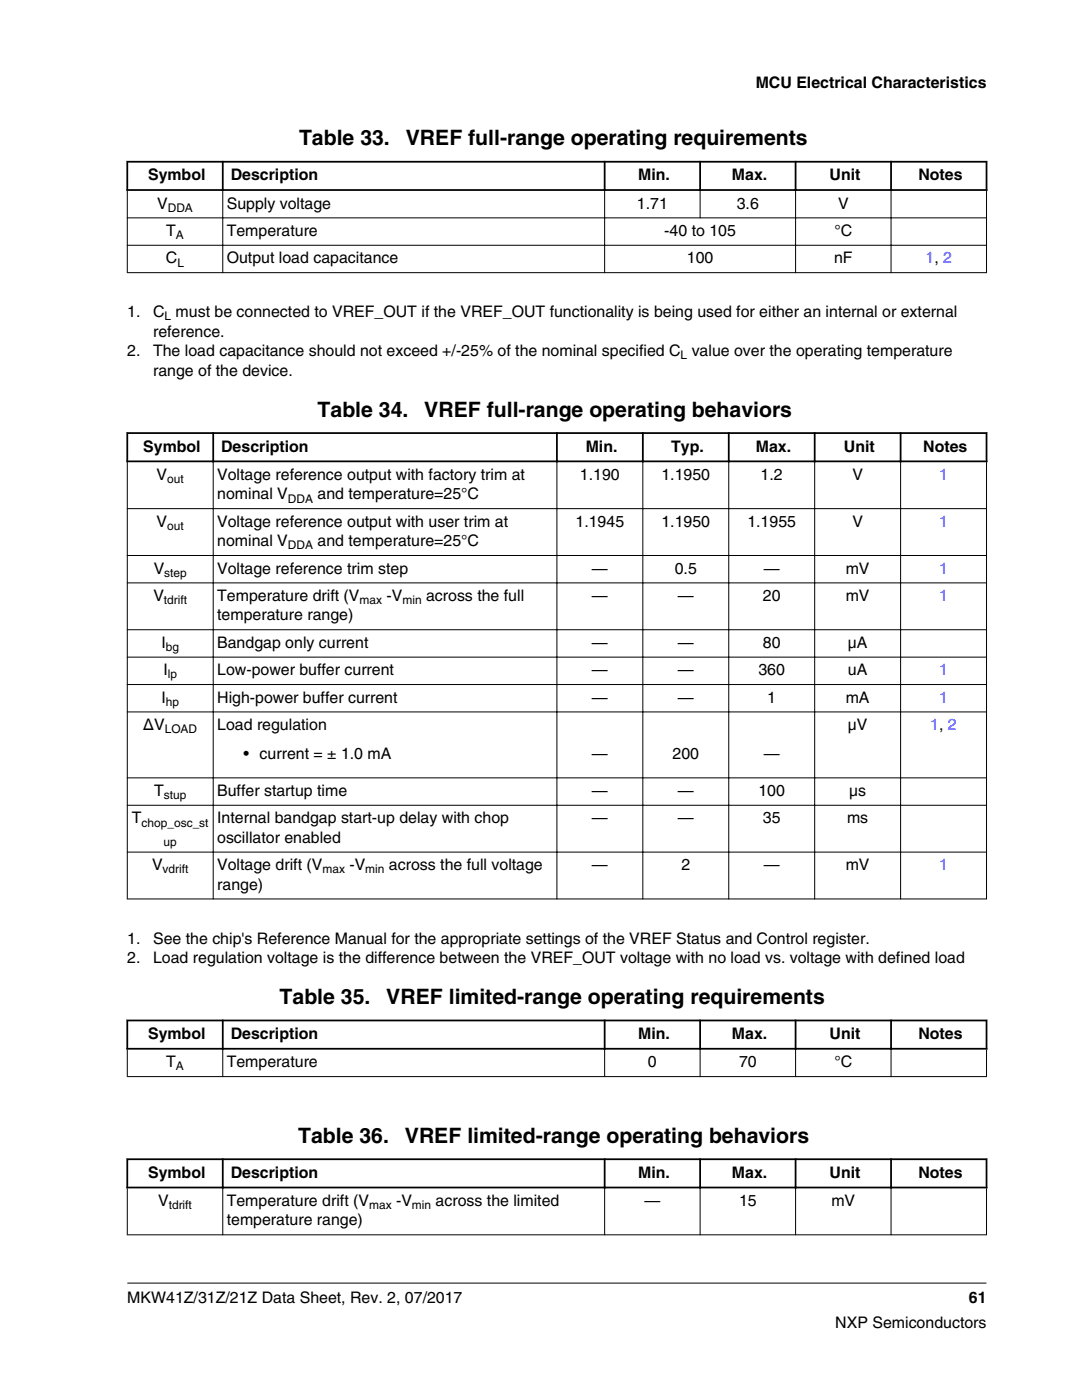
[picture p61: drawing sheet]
<svg xmlns="http://www.w3.org/2000/svg" width="216mm" height="279mm" viewBox="0 0 216 279" stroke-linecap="round" stroke-linejoin="round" font-family="sans-serif">
<defs><g id="words">
<g font-size="4.2">
<text x="59.7" y="29">Table 33.</text>
<text x="81" y="29">VREF full-range operating requirements</text>
<text x="63.4" y="83.2">Table 34.</text>
<text x="84.7" y="83.2">VREF full-range operating behaviors</text>
<text x="55.8" y="200.4">Table 35.</text>
<text x="77.1" y="200.4">VREF limited-range operating requirements</text>
<text x="59.5" y="228.1">Table 36.</text>
<text x="80.8" y="228.1">VREF limited-range operating behaviors</text>
</g>
<g font-size="3.2">
<text x="150.8" y="17.5">MCU Electrical Characteristics</text>
<text x="29.5" y="36">Symbol</text>
<text x="46" y="36">Description</text>
<text x="127.4" y="36">Min.</text>
<text x="146" y="36">Max.</text>
<text x="165.5" y="36">Unit</text>
<text x="183.3" y="36">Notes</text>
<text x="31.4" y="41.6">V</text>
<text x="45.2" y="41.6">Supply voltage</text>
<text x="127.1" y="41.6">1.71</text>
<text x="147" y="41.6">3.6</text>
<text x="167.2" y="41.6">V</text>
<text x="33.2" y="47.1">T</text>
<text x="45.2" y="47.1">Temperature</text>
<text x="132.6" y="47.1">-40 to 105</text>
<text x="166.5" y="47.1">°C</text>
<text x="33.1" y="52.6">C</text>
<text x="45.2" y="52.6">Output load capacitance</text>
<text x="137.1" y="52.6">100</text>
<text x="166.4" y="52.6">nF</text>
<text x="25.4" y="63.3">1.</text>
<text x="30.5" y="63.3">C must be connected to VREF_OUT if the VREF_OUT functionality is being used for either an internal or external</text>
<text x="25.4" y="71.1">2.</text>
<text x="30.5" y="67.2">reference.</text>
<text x="30.5" y="71.1">The load capacitance should not exceed +/-25% of the nominal specified C value over the operating temperature</text>
<text x="30.5" y="75">range of the device.</text>
<text x="28.6" y="90.1">Symbol</text>
<text x="31.3" y="95.8">V</text>
<text x="43.3" y="95.8">Voltage reference output with factory trim at</text>
<text x="44.1" y="90.1">Description</text>
<text x="115.7" y="95.8">1.190</text>
<text x="116.9" y="90.1">Min.</text>
<text x="132" y="95.8">1.1950</text>
<text x="133.9" y="90.1">Typ.</text>
<text x="150.8" y="90.1">Max.</text>
<text x="151.8" y="95.8">1.2</text>
<text x="168.4" y="90.1">Unit</text>
<text x="170.1" y="95.8">V</text>
<text x="184.2" y="90.1">Notes</text>
<text x="43.3" y="99.7">nominal V</text>
<text x="63.4" y="99.7">and temperature=25°C</text>
<text x="31.3" y="105.1">V</text>
<text x="43.3" y="105.1">Voltage reference output with user trim at</text>
<text x="114.8" y="105.1">1.1945</text>
<text x="132" y="105.1">1.1950</text>
<text x="149.1" y="105.1">1.1955</text>
<text x="170.1" y="105.1">V</text>
<text x="43.3" y="109">nominal V</text>
<text x="63.4" y="109">and temperature=25°C</text>
<text x="30.6" y="119.9">V</text>
<text x="30.7" y="114.5">V</text>
<text x="43.3" y="114.5">Voltage reference trim step</text>
<text x="43.3" y="119.9">Temperature drift (V</text>
<text x="77.1" y="119.9">-V</text>
<text x="85" y="119.9">across the full</text>
<text x="118.1" y="114.5">—</text>
<text x="118.1" y="119.9">—</text>
<text x="134.6" y="114.5">0.5</text>
<text x="135.3" y="119.9">—</text>
<text x="152.2" y="119.9">20</text>
<text x="152.4" y="114.5">—</text>
<text x="168.8" y="114.5">mV</text>
<text x="168.8" y="119.9">mV</text>
<text x="43.3" y="123.8">temperature range)</text>
<text x="32.2" y="129.3">I</text>
<text x="43.3" y="129.3">Bandgap only current</text>
<text x="118.1" y="129.3">—</text>
<text x="135.3" y="129.3">—</text>
<text x="152.2" y="129.3">80</text>
<text x="169.2" y="129.3">µA</text>
<text x="32.6" y="134.8">I</text>
<text x="43.3" y="134.8">Low-power buffer current</text>
<text x="118.1" y="134.8">—</text>
<text x="135.3" y="134.8">—</text>
<text x="151.3" y="134.8">360</text>
<text x="169.2" y="134.8">uA</text>
<text x="32.2" y="140.2">I</text>
<text x="43.3" y="140.2">High-power buffer current</text>
<text x="118.1" y="140.2">—</text>
<text x="135.3" y="140.2">—</text>
<text x="153.1" y="140.2">1</text>
<text x="168.8" y="140.2">mA</text>
<text x="28.6" y="145.7">ΔV</text>
<text x="43.3" y="145.7">Load regulation</text>
<text x="169.2" y="145.7">µV</text>
<text x="48.6" y="151.5">• current = ± 1.0 mA</text>
<text x="118.1" y="151.5">—</text>
<text x="134.2" y="151.5">200</text>
<text x="152.4" y="151.5">—</text>
<text x="30.8" y="158.8">T</text>
<text x="43.3" y="158.8">Buffer startup time</text>
<text x="118.1" y="158.8">—</text>
<text x="135.3" y="158.8">—</text>
<text x="151.3" y="158.8">100</text>
<text x="169.4" y="158.8">µs</text>
<text x="26.3" y="164.3">T</text>
<text x="43.3" y="164.3">Internal bandgap start-up delay with chop</text>
<text x="118.1" y="164.3">—</text>
<text x="135.3" y="164.3">—</text>
<text x="152.2" y="164.3">35</text>
<text x="169" y="164.3">ms</text>
<text x="30.3" y="173.7">V</text>
<text x="43.3" y="173.7">Voltage drift (V</text>
<text x="43.3" y="168.2">oscillator enabled</text>
<text x="69.7" y="173.7">-V</text>
<text x="77.6" y="173.7">across the full voltage</text>
<text x="118.1" y="173.7">—</text>
<text x="136" y="173.7">2</text>
<text x="152.4" y="173.7">—</text>
<text x="168.8" y="173.7">mV</text>
<text x="43.3" y="177.5">range)</text>
<text x="25.4" y="188.3">1.</text>
<text x="30.5" y="188.3">See the chip's Reference Manual for the appropriate settings of the VREF Status and Control register.</text>
<text x="25.4" y="192.2">2.</text>
<text x="30.5" y="192.2">Load regulation voltage is the difference between the VREF_OUT voltage with no load vs. voltage with defined load</text>
<text x="29.5" y="207.3">Symbol</text>
<text x="46" y="207.3">Description</text>
<text x="127.4" y="207.3">Min.</text>
<text x="146" y="207.3">Max.</text>
<text x="165.5" y="207.3">Unit</text>
<text x="183.3" y="207.3">Notes</text>
<text x="33.2" y="213">T</text>
<text x="45.2" y="213">Temperature</text>
<text x="129.3" y="213">0</text>
<text x="147.5" y="213">70</text>
<text x="166.5" y="213">°C</text>
<text x="29.5" y="235">Symbol</text>
<text x="46" y="235">Description</text>
<text x="127.4" y="235">Min.</text>
<text x="146" y="235">Max.</text>
<text x="165.5" y="235">Unit</text>
<text x="183.3" y="235">Notes</text>
<text x="31.5" y="240.7">V</text>
<text x="45.2" y="240.7">Temperature drift (V</text>
<text x="45.2" y="244.6">temperature range)</text>
<text x="79" y="240.7">-V</text>
<text x="86.9" y="240.7">across the limited</text>
<text x="128.6" y="240.7">—</text>
<text x="147.5" y="240.7">15</text>
<text x="165.9" y="240.7">mV</text>
<text x="25.4" y="260">MKW41Z/31Z/21Z Data Sheet, Rev. 2, 07/2017</text>
<text x="193.3" y="260">61</text>
<text x="166.7" y="265">NXP Semiconductors</text>
</g>
<g font-size="3.2" fill="#00f">
<text x="184.7" y="52.6">1, 2</text>
<text x="187.4" y="95.8">1</text>
<text x="187.4" y="105.1">1</text>
<text x="187.4" y="114.5">1</text>
<text x="187.4" y="119.9">1</text>
<text x="187.4" y="134.8">1</text>
<text x="187.4" y="140.2">1</text>
<text x="185.6" y="145.7">1, 2</text>
<text x="187.4" y="173.7">1</text>
</g>
<g font-size="2.4">
<text x="33.5" y="42.3">DDA</text>
<text x="35.1" y="47.7">A</text>
<text x="35.4" y="53.2">L</text>
<text x="32.8" y="63.9">L</text>
<text x="135.8" y="71.7">L</text>
<text x="33.4" y="96.4">out</text>
<text x="57.5" y="100.3">DDA</text>
<text x="33.4" y="105.8">out</text>
<text x="57.5" y="109.6">DDA</text>
<text x="32.8" y="115.1">step</text>
<text x="32.7" y="120.6">tdrift</text>
<text x="71.7" y="120.6">max</text>
<text x="80.3" y="120.6">min</text>
<text x="33.1" y="129.9">bg</text>
<text x="33.5" y="135.4">lp</text>
<text x="33.1" y="140.9">hp</text>
<text x="32.9" y="146.3">LOAD</text>
<text x="32.7" y="159.5">stup</text>
<text x="28.3" y="165">chop_osc_st</text>
<text x="32.6" y="168.8">up</text>
<text x="32.5" y="174.3">vdrift</text>
<text x="64.3" y="174.3">max</text>
<text x="72.9" y="174.3">min</text>
<text x="35.1" y="213.6">A</text>
<text x="33.7" y="241.3">tdrift</text>
<text x="73.7" y="241.3">max</text>
<text x="82.2" y="241.3">min</text>
</g>
</g></defs>
<path d="M25.2 32.3h171.8M25.2 37.9h171.8M25.4 32.1v6M44.4 32.1v6M120.6 32.1v6M139.7 32.1v6M158.8 32.1v6M177.8 32.1v6M196.8 32.1v6" fill="none" stroke="#000" stroke-width=".35"/>
<path d="M25.4 38.1v16.4M44.4 37.7v16.8M120.6 37.7v16.8M139.7 37.7v5.9M158.8 37.7v16.8M177.8 37.7v16.8M196.8 38.1v16.4M25.3 43.5h171.6M25.3 48.9h171.6M25.3 54.4h171.6" fill="none" stroke="#000" stroke-width=".2"/>
<g fill="#fff">
<path d="M25.4 79.6h171.4v101.7h-171.4z" fill-rule="evenodd"/>
<path d="M25.6 86.6h16.8v5.3h-16.8z" fill-rule="evenodd"/>
<path d="M42.7 86.6h68.2v5.3h-68.2z" fill-rule="evenodd"/>
<path d="M111.3 86.6h16.8v5.3h-16.8z" fill-rule="evenodd"/>
<path d="M128.4 86.6h16.8v5.3h-16.8z" fill-rule="evenodd"/>
<path d="M145.6 86.6h16.8v5.3h-16.8z" fill-rule="evenodd"/>
<path d="M162.7 86.6h16.8v5.3h-16.8z" fill-rule="evenodd"/>
<path d="M179.9 86.6h16.8v5.3h-16.8z" fill-rule="evenodd"/>
<path d="M25.5 92.3h17v9.1h-17z" fill-rule="evenodd"/>
<path d="M42.6 92.3h68.4v9.1h-68.4z" fill-rule="evenodd"/>
<path d="M111.2 92.3h17v9.1h-17z" fill-rule="evenodd"/>
<path d="M128.4 92.3h16.9v9.1h-16.9z" fill-rule="evenodd"/>
<path d="M145.5 92.3h17v9.1h-17z" fill-rule="evenodd"/>
<path d="M162.6 92.3h17v9.1h-17z" fill-rule="evenodd"/>
<path d="M179.8 92.3h17v9.1h-17z" fill-rule="evenodd"/>
<path d="M25.5 101.6h17v9.2h-17z" fill-rule="evenodd"/>
<path d="M42.6 101.6h68.4v9.2h-68.4z" fill-rule="evenodd"/>
<path d="M111.2 101.6h17v9.2h-17z" fill-rule="evenodd"/>
<path d="M128.4 101.6h16.9v9.2h-16.9z" fill-rule="evenodd"/>
<path d="M145.5 101.6h17v9.2h-17z" fill-rule="evenodd"/>
<path d="M162.6 101.6h17v9.2h-17z" fill-rule="evenodd"/>
<path d="M179.8 101.6h17v9.2h-17z" fill-rule="evenodd"/>
<path d="M25.5 110.9h17v5.3h-17z" fill-rule="evenodd"/>
<path d="M42.6 110.9h68.4v5.3h-68.4z" fill-rule="evenodd"/>
<path d="M111.2 110.9h17v5.3h-17z" fill-rule="evenodd"/>
<path d="M128.4 110.9h16.9v5.3h-16.9z" fill-rule="evenodd"/>
<path d="M145.5 110.9h17v5.3h-17z" fill-rule="evenodd"/>
<path d="M162.6 110.9h17v5.3h-17z" fill-rule="evenodd"/>
<path d="M179.8 110.9h17v5.3h-17z" fill-rule="evenodd"/>
<path d="M25.5 116.4h17v9.2h-17z" fill-rule="evenodd"/>
<path d="M42.6 116.4h68.4v9.2h-68.4z" fill-rule="evenodd"/>
<path d="M111.2 116.4h17v9.2h-17z" fill-rule="evenodd"/>
<path d="M128.4 116.4h16.9v9.2h-16.9z" fill-rule="evenodd"/>
<path d="M145.5 116.4h17v9.2h-17z" fill-rule="evenodd"/>
<path d="M162.6 116.4h17v9.2h-17z" fill-rule="evenodd"/>
<path d="M179.8 116.4h17v9.2h-17z" fill-rule="evenodd"/>
<path d="M25.5 125.8h17v5.3h-17z" fill-rule="evenodd"/>
<path d="M42.6 125.8h68.4v5.3h-68.4z" fill-rule="evenodd"/>
<path d="M111.2 125.8h17v5.3h-17z" fill-rule="evenodd"/>
<path d="M128.4 125.8h16.9v5.3h-16.9z" fill-rule="evenodd"/>
<path d="M145.5 125.8h17v5.3h-17z" fill-rule="evenodd"/>
<path d="M162.6 125.8h17v5.3h-17z" fill-rule="evenodd"/>
<path d="M179.8 125.8h17v5.3h-17z" fill-rule="evenodd"/>
<path d="M25.5 131.2h17v5.3h-17z" fill-rule="evenodd"/>
<path d="M42.6 131.2h68.4v5.3h-68.4z" fill-rule="evenodd"/>
<path d="M111.2 131.2h17v5.3h-17z" fill-rule="evenodd"/>
<path d="M128.4 131.2h16.9v5.3h-16.9z" fill-rule="evenodd"/>
<path d="M145.5 131.2h17v5.3h-17z" fill-rule="evenodd"/>
<path d="M162.6 131.2h17v5.3h-17z" fill-rule="evenodd"/>
<path d="M179.8 131.2h17v5.3h-17z" fill-rule="evenodd"/>
<path d="M25.5 136.7h17v5.3h-17z" fill-rule="evenodd"/>
<path d="M42.6 136.7h68.4v5.3h-68.4z" fill-rule="evenodd"/>
<path d="M111.2 136.7h17v5.3h-17z" fill-rule="evenodd"/>
<path d="M128.4 136.7h16.9v5.3h-16.9z" fill-rule="evenodd"/>
<path d="M145.5 136.7h17v5.3h-17z" fill-rule="evenodd"/>
<path d="M162.6 136.7h17v5.3h-17z" fill-rule="evenodd"/>
<path d="M179.8 136.7h17v5.3h-17z" fill-rule="evenodd"/>
<path d="M25.5 142.2h17v13h-17z" fill-rule="evenodd"/>
<path d="M42.6 142.2h68.4v13h-68.4z" fill-rule="evenodd"/>
<path d="M111.2 142.2h17v13h-17z" fill-rule="evenodd"/>
<path d="M128.4 142.2h16.9v13h-16.9z" fill-rule="evenodd"/>
<path d="M145.5 142.2h17v13h-17z" fill-rule="evenodd"/>
<path d="M162.6 142.2h17v13h-17z" fill-rule="evenodd"/>
<path d="M179.8 142.2h17v13h-17z" fill-rule="evenodd"/>
<path d="M25.5 155.3h17v5.3h-17z" fill-rule="evenodd"/>
<path d="M42.6 155.3h68.4v5.3h-68.4z" fill-rule="evenodd"/>
<path d="M111.2 155.3h17v5.3h-17z" fill-rule="evenodd"/>
<path d="M128.4 155.3h16.9v5.3h-16.9z" fill-rule="evenodd"/>
<path d="M145.5 155.3h17v5.3h-17z" fill-rule="evenodd"/>
<path d="M162.6 155.3h17v5.3h-17z" fill-rule="evenodd"/>
<path d="M179.8 155.3h17v5.3h-17z" fill-rule="evenodd"/>
<path d="M25.5 160.8h17v9.2h-17z" fill-rule="evenodd"/>
<path d="M42.6 160.8h68.4v9.2h-68.4z" fill-rule="evenodd"/>
<path d="M111.2 160.8h17v9.2h-17z" fill-rule="evenodd"/>
<path d="M128.4 160.8h16.9v9.2h-16.9z" fill-rule="evenodd"/>
<path d="M145.5 160.8h17v9.2h-17z" fill-rule="evenodd"/>
<path d="M162.6 160.8h17v9.2h-17z" fill-rule="evenodd"/>
<path d="M179.8 160.8h17v9.2h-17z" fill-rule="evenodd"/>
<path d="M25.5 170.1h17v9.2h-17z" fill-rule="evenodd"/>
<path d="M42.6 170.1h68.4v9.2h-68.4z" fill-rule="evenodd"/>
<path d="M111.2 170.1h17v9.2h-17z" fill-rule="evenodd"/>
<path d="M128.4 170.1h16.9v9.2h-16.9z" fill-rule="evenodd"/>
<path d="M145.5 170.1h17v9.2h-17z" fill-rule="evenodd"/>
<path d="M162.6 170.1h17v9.2h-17z" fill-rule="evenodd"/>
<path d="M179.8 170.1h17v9.2h-17z" fill-rule="evenodd"/>
</g>
<path d="M25.2 86.4h171.8M25.2 92.1h171.8M25.4 86.3v6M42.5 86.3v6M111.1 86.3v6M128.3 86.3v6M145.4 86.3v6M162.6 86.3v6M179.7 86.3v6M196.9 86.3v6" fill="none" stroke="#000" stroke-width=".35"/>
<g fill="none" stroke="#000" stroke-width=".2">
<path d="M25.4 92.2v87.3M42.5 91.9v87.6M111.1 91.9v87.6M128.3 91.9v87.6M145.4 91.9v87.6M162.6 91.9v87.6M179.7 91.9v87.6M196.9 92.2v87.3M25.3 101.5h171.6M25.3 110.9h171.6M25.3 116.3h171.6M25.3 125.7h171.6"/>
<path d="M25.3 131.1h171.6M25.3 136.6h171.6M25.3 142.1h171.6M25.3 155.2h171.6M25.3 160.7h171.6M25.3 170.1h171.6M25.3 179.4h171.6"/>
</g>
<g fill="#fff">
<path d="M25.4 196.8h171.4v19.9h-171.4z" fill-rule="evenodd"/>
<path d="M25.6 203.8h18.7v5.3h-18.7z" fill-rule="evenodd"/>
<path d="M44.6 203.8h75.9v5.3h-75.9z" fill-rule="evenodd"/>
<path d="M120.8 203.8h18.7v5.3h-18.7z" fill-rule="evenodd"/>
<path d="M139.9 203.8h18.7v5.3h-18.7z" fill-rule="evenodd"/>
<path d="M158.9 203.8h18.7v5.3h-18.7z" fill-rule="evenodd"/>
<path d="M178 203.8h18.7v5.3h-18.7z" fill-rule="evenodd"/>
<path d="M25.5 209.5h18.9v5.3h-18.9z" fill-rule="evenodd"/>
<path d="M44.5 209.5h76.1v5.3h-76.1z" fill-rule="evenodd"/>
<path d="M120.7 209.5h18.9v5.3h-18.9z" fill-rule="evenodd"/>
<path d="M139.8 209.5h18.9v5.3h-18.9z" fill-rule="evenodd"/>
<path d="M158.8 209.5h18.9v5.3h-18.9z" fill-rule="evenodd"/>
<path d="M177.9 209.5h18.9v5.3h-18.9z" fill-rule="evenodd"/>
</g>
<path d="M25.2 203.7h171.8M25.2 209.3h171.8M25.4 203.5v6M44.4 203.5v6M120.6 203.5v6M139.7 203.5v6M158.8 203.5v6M177.8 203.5v6M196.8 203.5v6" fill="none" stroke="#000" stroke-width=".35"/>
<path d="M25.3 214.9h171.6M25.4 209.4v5.5M44.4 209.1v5.8M120.6 209.1v5.8M139.7 209.1v5.8M158.8 209.1v5.8M177.8 209.1v5.8M196.8 209.4v5.5" fill="none" stroke="#000" stroke-width=".2"/>
<g fill="#fff">
<path d="M25.4 224.5h171.4v23.8h-171.4z" fill-rule="evenodd"/>
<path d="M25.6 231.5h18.7v5.3h-18.7z" fill-rule="evenodd"/>
<path d="M44.6 231.5h75.9v5.3h-75.9z" fill-rule="evenodd"/>
<path d="M120.8 231.5h18.7v5.3h-18.7z" fill-rule="evenodd"/>
<path d="M139.9 231.5h18.7v5.3h-18.7z" fill-rule="evenodd"/>
<path d="M158.9 231.5h18.7v5.3h-18.7z" fill-rule="evenodd"/>
<path d="M178 231.5h18.7v5.3h-18.7z" fill-rule="evenodd"/>
<path d="M25.5 237.2h18.9v9.1h-18.9z" fill-rule="evenodd"/>
<path d="M44.5 237.2h76.1v9.1h-76.1z" fill-rule="evenodd"/>
<path d="M120.7 237.2h18.9v9.1h-18.9z" fill-rule="evenodd"/>
<path d="M139.8 237.2h18.9v9.1h-18.9z" fill-rule="evenodd"/>
<path d="M158.8 237.2h18.9v9.1h-18.9z" fill-rule="evenodd"/>
<path d="M177.9 237.2h18.9v9.1h-18.9z" fill-rule="evenodd"/>
</g>
<path d="M25.2 231.4h171.8M25.2 237h171.8M25.4 231.2v6M44.4 231.2v6M120.6 231.2v6M139.7 231.2v6M158.8 231.2v6M177.8 231.2v6M196.8 231.2v6" fill="none" stroke="#000" stroke-width=".35"/>
<path d="M25.4 237.1v9.4M44.4 236.8v9.7M120.6 236.8v9.7M139.7 236.8v9.7M158.8 236.8v9.7M177.8 236.8v9.7M196.8 237.1v9.4M25.3 246.4h171.6M25.4 256.1h171.4" fill="none" stroke="#000" stroke-width=".2"/>
<use href="#words"/>
</svg>
